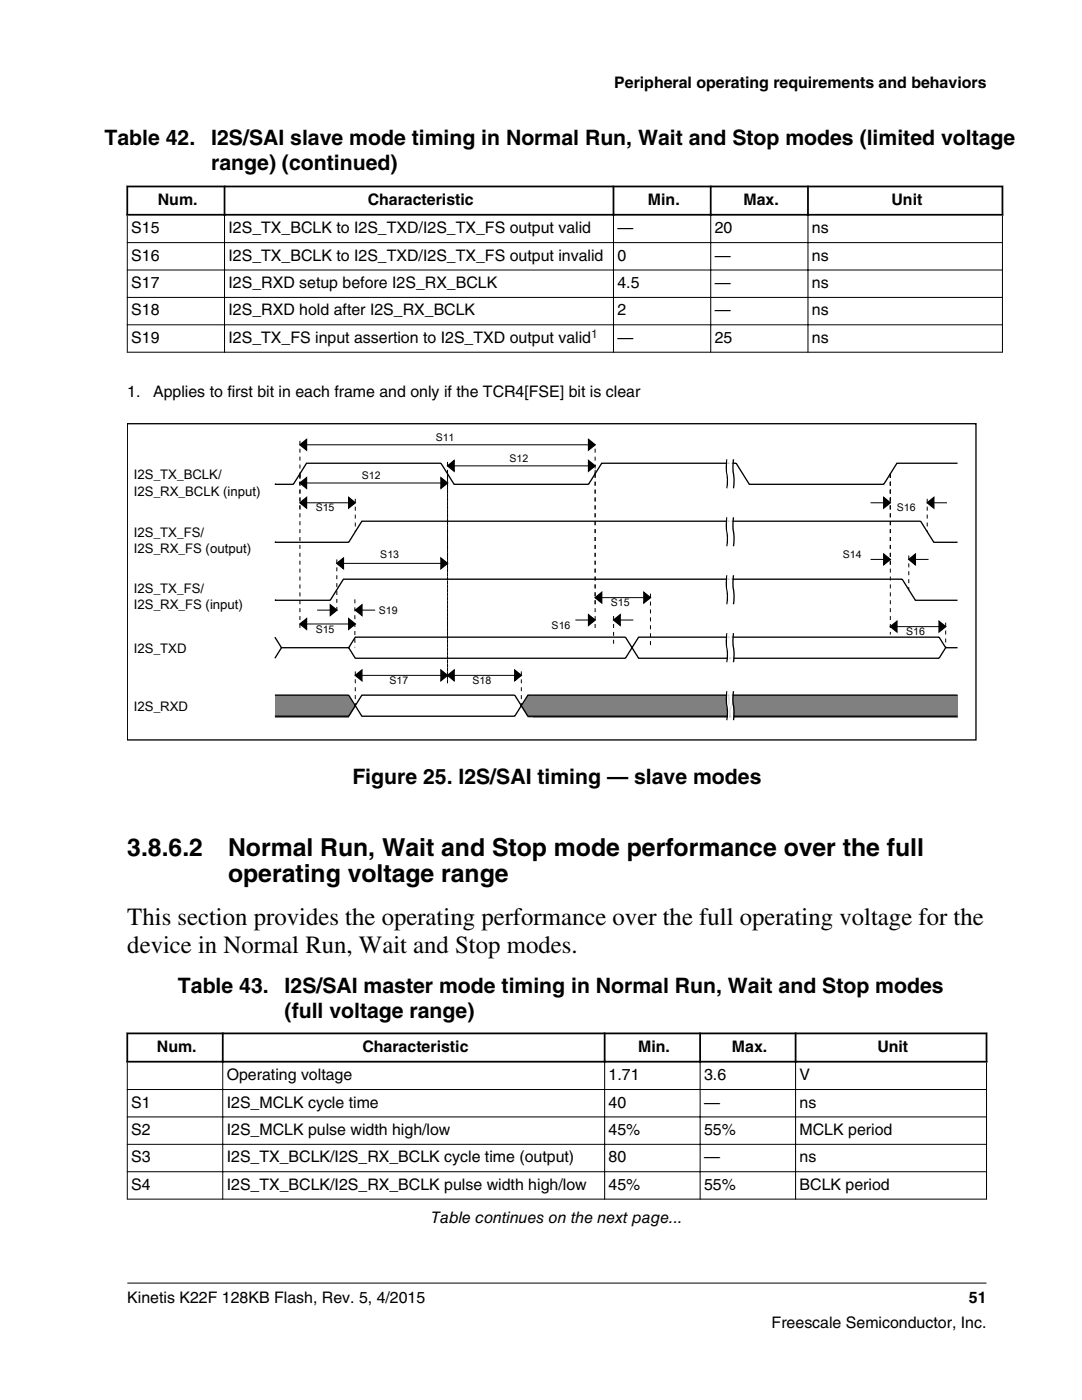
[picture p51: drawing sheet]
<svg xmlns="http://www.w3.org/2000/svg" width="216mm" height="279mm" viewBox="0 0 216 279" stroke-linecap="round" stroke-linejoin="round" font-family="sans-serif">
<defs><g id="words">
<g font-size="4.9">
<text x="25.4" y="170.8">3.8.6.2</text>
<text x="45.5" y="170.8">Normal Run, Wait and Stop mode performance over the full</text>
<text x="45.5" y="176.1">operating voltage range</text>
<text x="25.4" y="184.6">This section provides the operating performance over the full operating voltage for the</text>
<text x="25.4" y="190.2">device in Normal Run, Wait and Stop modes.</text>
</g>
<g font-size="4.2">
<text x="20.9" y="29">Table 42.</text>
<text x="42.2" y="29">I2S/SAI slave mode timing in Normal Run, Wait and Stop modes (limited voltage</text>
<text x="42.2" y="34">range) (continued)</text>
<text x="70.3" y="156.4">Figure 25. I2S/SAI timing — slave modes</text>
<text x="35.5" y="198.2">Table 43.</text>
<text x="56.8" y="198.2">I2S/SAI master mode timing in Normal Run, Wait and Stop modes</text>
<text x="56.8" y="203.2">(full voltage range)</text>
</g>
<g font-size="3.2">
<text x="122.6" y="17.5">Peripheral operating requirements and behaviors</text>
<text x="31.5" y="40.9">Num.</text>
<text x="73.4" y="40.9">Characteristic</text>
<text x="129.3" y="40.9">Min.</text>
<text x="148.3" y="40.9">Max.</text>
<text x="177.9" y="40.9">Unit</text>
<text x="26.2" y="46.6">S15</text>
<text x="45.6" y="46.6">I2S_TX_BCLK to I2S_TXD/I2S_TX_FS output valid</text>
<text x="123.2" y="46.6">—</text>
<text x="142.6" y="46.6">20</text>
<text x="162" y="46.6">ns</text>
<text x="26.2" y="52">S16</text>
<text x="45.6" y="52">I2S_TX_BCLK to I2S_TXD/I2S_TX_FS output invalid</text>
<text x="123.2" y="52">0</text>
<text x="142.6" y="52">—</text>
<text x="162" y="52">ns</text>
<text x="26.2" y="57.5">S17</text>
<text x="45.6" y="57.5">I2S_RXD setup before I2S_RX_BCLK</text>
<text x="123.2" y="57.5">4.5</text>
<text x="142.6" y="57.5">—</text>
<text x="162" y="57.5">ns</text>
<text x="26.2" y="63">S18</text>
<text x="45.6" y="63">I2S_RXD hold after I2S_RX_BCLK</text>
<text x="123.2" y="63">2</text>
<text x="142.6" y="63">—</text>
<text x="162" y="63">ns</text>
<text x="26.2" y="68.4">S19</text>
<text x="45.6" y="68.4">I2S_TX_FS input assertion to I2S_TXD output valid</text>
<text x="123.2" y="68.4">—</text>
<text x="142.6" y="68.4">25</text>
<text x="162" y="68.4">ns</text>
<text x="25.4" y="79.2">1.</text>
<text x="30.5" y="79.2">Applies to first bit in each frame and only if the TCR4[FSE] bit is clear</text>
<text x="31.3" y="209.9">Num.</text>
<text x="72.3" y="209.9">Characteristic</text>
<text x="127.4" y="209.9">Min.</text>
<text x="146" y="209.9">Max.</text>
<text x="175.1" y="209.9">Unit</text>
<text x="45.2" y="215.6">Operating voltage</text>
<text x="121.4" y="215.6">1.71</text>
<text x="140.5" y="215.6">3.6</text>
<text x="159.5" y="215.6">V</text>
<text x="26.2" y="221">S1</text>
<text x="45.2" y="221">I2S_MCLK cycle time</text>
<text x="121.4" y="221">40</text>
<text x="140.5" y="221">—</text>
<text x="159.5" y="221">ns</text>
<text x="26.2" y="226.5">S2</text>
<text x="45.2" y="226.5">I2S_MCLK pulse width high/low</text>
<text x="121.4" y="226.5">45%</text>
<text x="140.5" y="226.5">55%</text>
<text x="159.5" y="226.5">MCLK period</text>
<text x="26.2" y="232">S3</text>
<text x="45.2" y="232">I2S_TX_BCLK/I2S_RX_BCLK cycle time (output)</text>
<text x="121.4" y="232">80</text>
<text x="140.5" y="232">—</text>
<text x="159.5" y="232">ns</text>
<text x="26.2" y="237.4">S4</text>
<text x="45.2" y="237.4">I2S_TX_BCLK/I2S_RX_BCLK pulse width high/low</text>
<text x="121.4" y="237.4">45%</text>
<text x="140.5" y="237.4">55%</text>
<text x="159.5" y="237.4">BCLK period</text>
<text x="86.1" y="244">Table continues on the next page...</text>
<text x="25.4" y="260">Kinetis K22F 128KB Flash, Rev. 5, 4/2015</text>
<text x="193.3" y="260">51</text>
<text x="154" y="265">Freescale Semiconductor, Inc.</text>
</g>
<g font-size="2.6">
<text x="26.7" y="95.6">I2S_TX_BCLK/</text>
<text x="26.7" y="98.9">I2S_RX_BCLK (input)</text>
<text x="26.7" y="107.2">I2S_TX_FS/</text>
<text x="26.7" y="110.5">I2S_RX_FS (output)</text>
<text x="26.7" y="118.3">I2S_TX_FS/</text>
<text x="26.7" y="121.6">I2S_RX_FS (input)</text>
<text x="26.7" y="130.3">I2S_TXD</text>
<text x="26.7" y="141.9">I2S_RXD</text>
</g>
<text font-size="2.4" fill="#00f" x="118" y="67.4">1</text>
<g font-size="2.1">
<text x="86.9" y="88">S11</text>
<text x="72.2" y="95.6">S12</text>
<text x="101.7" y="92.2">S12</text>
<text x="63" y="101.9">S15</text>
<text x="179" y="101.9">S16</text>
<text x="75.9" y="111.4">S13</text>
<text x="168.2" y="111.4">S14</text>
<text x="75.6" y="122.5">S19</text>
<text x="110.1" y="125.6">S16</text>
<text x="121.9" y="120.8">S15</text>
<text x="63" y="126.3">S15</text>
<text x="180.8" y="126.6">S16</text>
<text x="77.7" y="136.5">S17</text>
<text x="94.3" y="136.5">S18</text>
</g>
</g></defs>
<path d="M25.2 37.2h175M25.4 37v6M44.8 37v6M122.4 37v6M141.8 37v6M161.2 37v6M200 37v6M25.2 42.9h175" fill="none" stroke="#000" stroke-width=".35"/>
<path d="M25.3 48.4h174.8M25.3 53.9h174.8M25.3 59.4h174.8M25.4 43v27.4M44.8 42.7v27.7M122.4 42.7v27.7M141.8 42.7v27.7M161.2 42.7v27.7M200 43v27.4M25.3 64.8h174.8M25.3 70.3h174.8" fill="none" stroke="#000" stroke-width=".2"/>
<path d="M25.4 84.6h169.3v63.1h-169.3z" fill="none" stroke="#000" stroke-width=".26"/>
<g fill="#808080">
<path d="M54.9 138.7h3.6v4.5h-3.6z"/>
<path d="M58.5 138.7h3.7v4.5h-3.7z"/>
<path d="M62.2 138.7h3.7v4.5h-3.7z"/>
<path d="M65.9 138.7h3.7v4.5h-3.7z"/>
<path d="M69.6 138.7l1.3 2.4-1.3 2.1z"/>
<path d="M105.3 138.7h1.1v4.5h-1.1l-1.3-2.1z"/>
<path d="M106.4 138.7h3.7v4.5h-3.7z"/>
<path d="M110.1 138.7h3.7v4.5h-3.7z"/>
<path d="M113.8 138.7h3.6v4.5h-3.6z"/>
<path d="M117.4 138.7h3.7v4.5h-3.7z"/>
<path d="M121.1 138.7h3.7v4.5h-3.7z"/>
<path d="M124.8 138.7h3.7v4.5h-3.7z"/>
<path d="M128.5 138.7h3.7v4.5h-3.7z"/>
<path d="M132.2 138.7h3.6v4.5h-3.6z"/>
<path d="M135.8 138.7h3.7v4.5h-3.7z"/>
<path d="M139.5 138.7h3.7v4.5h-3.7z"/>
<path d="M143.2 138.7h3.7v4.5h-3.7z"/>
<path d="M146.9 138.7h3.7v4.5h-3.7z"/>
<path d="M150.6 138.7h3.7v4.5h-3.7z"/>
<path d="M154.3 138.7h3.6v4.5h-3.6z"/>
<path d="M157.9 138.7h3.7v4.5h-3.7z"/>
<path d="M161.6 138.7h3.7v4.5h-3.7z"/>
<path d="M165.3 138.7h3.7v4.5h-3.7z"/>
<path d="M169 138.7h3.7v4.5h-3.7z"/>
<path d="M172.7 138.7h3.6v4.5h-3.6z"/>
<path d="M176.3 138.7h3.7v4.5h-3.7z"/>
<path d="M180 138.7h3.7v4.5h-3.7z"/>
<path d="M183.7 138.7h3.7v4.5h-3.7z"/>
<path d="M187.4 138.7h3.7v4.5h-3.7z"/>
</g>
<g fill="none" stroke="#000" stroke-width=".26">
<path d="M54.9 96.7h.1M59.8 88.8l1.4-1.1v2.1zM59.8 96.4l1.4-1.1v2.1zM69.6 99.3l1.3 1-1.3 1.1zM88 95.3l1.3 1.1-1.3 1zM89.3 93l1.3-1.1v2.1zM117.4 87.7l1.4 1.1-1.4 1zM117.4 91.9l1.4 1.1-1.4 1zM145 91.7v.1a10.1 10.1 0 0 0 .1 3.5l-.1 2.1M146.4 91.7l-.1 .1a10.1 10.1 0 0 0 .2 3.5l-.1 2.1M176.3 99.3l1.4 1-1.4 1.1zM191.1 92.4h-12.1l-2.7 4.3h-26.8l-2.6-4.3h-26.8l-2.7 4.3h-26.8l-2.6-4.3h-26.8l-2.7 4.3h-3.6"/>
<path d="M54.9 108.2h.1M54.9 108.2h14.7l2.6-4.2h111.5l2.6 4.2h4.8M54.9 119.8h.1M54.9 119.8h11l2.6-4.2h111.5l2.7 4.2h8.4M59.8 100.3l1.4-1v2.1zM67.2 112.4l1.3-1v2.1zM88 111.4l1.3 1-1.3 1.1zM118.8 119.3l1.3-1.1v2.1zM128.5 118.2l1.3 1.1-1.3 1zM145 103.2v.2a10.1 10.1 0 0 0 .1 3.5l-.1 2.1M145 114.8v.1a10.1 10.1 0 0 0 .1 3.5l-.1 2.2M146.4 103.2l-.1 .2a10.1 10.1 0 0 0 .2 3.5l-.1 2.1"/>
<path d="M146.4 114.8l-.1 .1a10.1 10.1 0 0 0 .2 3.5l-.1 2.2M176.3 110.6l1.4 1-1.4 1.1zM181.3 111.6l1.4-1v2.1zM185 100.3l1.3-1v2.1zM54.9 138.7h14.7l2.6 4.2h30.5l2.6-4.2h85.8M54.9 127.2l1.3 2.1M59.8 124.5l1.4-1v2.1zM65.9 120.7l1.3 1.1-1.3 1zM69.6 123.5l1.3 1-1.3 1.1zM69.6 129.3h-13.4l-1.3 2.1M69.6 129.3l1.3 2.1h53.9l2.6-4.2h60l1.3 2.1M69.6 129.3l1.3-2.1h53.9l2.6 4.2h60l1.3-2.1h2.4"/>
<path d="M70.9 134.8l1.3-1.1v2.1zM70.9 121.8l1.3-1.1v2.1zM88 133.7l1.3 1.1-1.3 1zM89.3 134.8l1.3-1.1v2.1zM102.7 133.7l1.3 1.1-1.3 1zM117.4 122.7l1.4 1-1.4 1.1zM122.4 123.7l1.3-1v2.1zM145 126.4v.1a10.1 10.1 0 0 0 .1 3.5l-.1 2.2M145 137.9v.2a10.1 10.1 0 0 0 .1 3.5l-.1 2.1M146.4 126.4l-.1 .1a10.1 10.1 0 0 0 .2 3.5l-.1 2.2M146.4 137.9l-.1 .2a10.1 10.1 0 0 0 .2 3.5l-.1 2.1M177.7 125.1l1.3-1.1v2.1z"/>
<path d="M187.4 124l1.3 1.1-1.3 1zM54.9 142.9h14.7l2.6-4.2h30.5l2.6 4.2h85.8"/>
</g>
<g fill="#000">
<path d="M59.8 88.8l1.4-1.1v2.1zM59.8 96.4l1.4-1.1v2.1zM88 95.3l1.3 1.1-1.3 1zM89.3 93l1.3-1.1v2.1zM117.4 87.7l1.4 1.1-1.4 1zM117.4 91.9l1.4 1.1-1.4 1zM59.8 100.3l1.4-1v2.1zM67.2 112.4l1.3-1v2.1zM69.6 99.3l1.3 1-1.3 1.1zM88 111.4l1.3 1-1.3 1.1zM118.8 119.3l1.3-1.1v2.1zM128.5 118.2l1.3 1.1-1.3 1z"/>
<path d="M176.3 99.3l1.4 1-1.4 1.1zM176.3 110.6l1.4 1-1.4 1.1zM181.3 111.6l1.4-1v2.1zM185 100.3l1.3-1v2.1zM59.8 124.5l1.4-1v2.1zM65.9 120.7l1.3 1.1-1.3 1zM69.6 123.5l1.3 1-1.3 1.1zM70.9 134.8l1.3-1.1v2.1zM70.9 121.8l1.3-1.1v2.1zM88 133.7l1.3 1.1-1.3 1zM89.3 134.8l1.3-1.1v2.1zM102.7 133.7l1.3 1.1-1.3 1z"/>
<path d="M117.4 122.7l1.4 1-1.4 1.1zM122.4 123.7l1.3-1v2.1zM177.7 125.1l1.3-1.1v2.1zM187.4 124l1.3 1.1-1.3 1z"/>
</g>
<g fill="none" stroke="#000" stroke-width=".2" stroke-dasharray=".8 .8" stroke-linecap="butt">
<path d="M59.8 94.6v7.3M59.8 94.6v31.5M59.8 88v6.6M59.8 95.6v-1M70.9 99.5v6.6M89.3 94.6v19.4M89.3 94.6v41.8M89.3 97.2v-2.6M89.3 92.2v2.4M118.8 94.6v26.2M118.8 94.6v30.7M118.8 89.6v5"/>
<path d="M118.8 93.8v.8M177.7 94.6v7.3M177.7 94.6v18.6M177.7 94.6v32M185 99.5v6.6M67.2 111.6v10.9M70.8 119.6v9.6M129.8 118.5v10.8M181.3 110.9v6.8M70.9 134v6.8M89.3 135.6v-41M104 134v6.8"/>
<path d="M122.4 123v6.3M188.7 124.3v5"/>
</g>
<g fill="none" stroke="#000" stroke-width=".2">
<path d="M59.8 88.8h59M59.8 96.4h29.5M89.3 93h29.5M59.8 100.3h11.1M67.2 112.4h22.1M118.8 119.3h11M173.7 100.3h4M173.7 111.6h4M181.3 111.6h4M185 100.3h4M59.8 124.5h11.1M63.3 121.8h3.9"/>
<path d="M70.9 134.8h33.1M70.9 121.8h4M114.8 123.7h4M122.4 123.7h4M177.7 125.1h11"/>
</g>
<g fill="none" stroke="#fff" stroke-width=".26">
<path d="M145.3 91.7v.1a10.1 10.1 0 0 0 .1 3.5l-.1 2.1M145.6 91.7v.1a10.1 10.1 0 0 0 .1 3.5l-.1 2.1M145.8 91.7v.1a10.1 10.1 0 0 0 .1 3.5l-.1 2.1M146.1 91.7v.1a10.1 10.1 0 0 0 .1 3.5l-.1 2.1M145.3 103.2v.2a10.1 10.1 0 0 0 .1 3.5l-.1 2.1M145.3 114.8v.1a10.1 10.1 0 0 0 .1 3.5l-.1 2.2M145.6 103.2v.2a10.1 10.1 0 0 0 .1 3.5l-.1 2.1M145.6 114.8v.1a10.1 10.1 0 0 0 .1 3.5l-.1 2.2M145.8 103.2v.2a10.1 10.1 0 0 0 .1 3.5l-.1 2.1M145.8 114.8v.1a10.1 10.1 0 0 0 .1 3.5l-.1 2.2M146.1 103.2v.2a10.1 10.1 0 0 0 .1 3.5l-.1 2.1M146.1 114.8v.1a10.1 10.1 0 0 0 .1 3.5l-.1 2.2"/>
<path d="M145.3 126.4v.1a10.1 10.1 0 0 0 .1 3.5l-.1 2.2M145.3 137.9v.2a10.1 10.1 0 0 0 .1 3.5l-.1 2.1M145.6 126.4v.1a10.1 10.1 0 0 0 .1 3.5l-.1 2.2M145.6 137.9v.2a10.1 10.1 0 0 0 .1 3.5l-.1 2.1M145.8 126.4v.1a10.1 10.1 0 0 0 .1 3.5l-.1 2.2M145.8 137.9v.2a10.1 10.1 0 0 0 .1 3.5l-.1 2.1M146.1 126.4v.1a10.1 10.1 0 0 0 .1 3.5l-.1 2.2M146.1 137.9v.2a10.1 10.1 0 0 0 .1 3.5l-.1 2.1"/>
</g>
<g fill="#fff">
<path d="M25.4 194.6h171.4v50.4h-171.4z" fill-rule="evenodd"/>
<path d="M25.6 206.4h18.7v5.3h-18.7z" fill-rule="evenodd"/>
<path d="M44.6 206.4h75.9v5.3h-75.9z" fill-rule="evenodd"/>
<path d="M120.8 206.4h18.7v5.3h-18.7z" fill-rule="evenodd"/>
<path d="M139.9 206.4h18.7v5.3h-18.7z" fill-rule="evenodd"/>
<path d="M158.9 206.4h37.8v5.3h-37.8z" fill-rule="evenodd"/>
<path d="M25.5 212.1h18.9v5.3h-18.9z" fill-rule="evenodd"/>
<path d="M44.5 212.1h76.1v5.3h-76.1z" fill-rule="evenodd"/>
<path d="M120.7 212.1h18.9v5.3h-18.9z" fill-rule="evenodd"/>
<path d="M139.8 212.1h18.9v5.3h-18.9z" fill-rule="evenodd"/>
<path d="M158.8 212.1h38v5.3h-38z" fill-rule="evenodd"/>
<path d="M25.5 217.5h18.9v5.3h-18.9z" fill-rule="evenodd"/>
<path d="M44.5 217.5h76.1v5.3h-76.1z" fill-rule="evenodd"/>
<path d="M120.7 217.5h18.9v5.3h-18.9z" fill-rule="evenodd"/>
<path d="M139.8 217.5h18.9v5.3h-18.9z" fill-rule="evenodd"/>
<path d="M158.8 217.5h38v5.3h-38z" fill-rule="evenodd"/>
<path d="M25.5 223h18.9v5.3h-18.9z" fill-rule="evenodd"/>
<path d="M44.5 223h76.1v5.3h-76.1z" fill-rule="evenodd"/>
<path d="M120.7 223h18.9v5.3h-18.9z" fill-rule="evenodd"/>
<path d="M139.8 223h18.9v5.3h-18.9z" fill-rule="evenodd"/>
<path d="M158.8 223h38v5.3h-38z" fill-rule="evenodd"/>
<path d="M25.5 228.5h18.9v5.3h-18.9z" fill-rule="evenodd"/>
<path d="M44.5 228.5h76.1v5.3h-76.1z" fill-rule="evenodd"/>
<path d="M120.7 228.5h18.9v5.3h-18.9z" fill-rule="evenodd"/>
<path d="M139.8 228.5h18.9v5.3h-18.9z" fill-rule="evenodd"/>
<path d="M158.8 228.5h38v5.3h-38z" fill-rule="evenodd"/>
<path d="M25.5 233.9h18.9v5.3h-18.9z" fill-rule="evenodd"/>
<path d="M44.5 233.9h76.1v5.3h-76.1z" fill-rule="evenodd"/>
<path d="M120.7 233.9h18.9v5.3h-18.9z" fill-rule="evenodd"/>
<path d="M139.8 233.9h18.9v5.3h-18.9z" fill-rule="evenodd"/>
<path d="M158.8 233.9h38v5.3h-38z" fill-rule="evenodd"/>
</g>
<path d="M25.2 206.2h171.8M25.2 211.9h171.8M25.4 206.1v6M44.4 206.1v6M120.6 206.1v6M139.7 206.1v6M158.8 206.1v6M196.8 206.1v6" fill="none" stroke="#000" stroke-width=".35"/>
<path d="M25.3 217.4h171.6M25.4 212v27.4M44.4 211.7v27.7M120.6 211.7v27.7M139.7 211.7v27.7M158.8 211.7v27.7M196.8 212v27.4M25.3 222.9h171.6M25.3 228.4h171.6M25.3 233.8h171.6M25.3 239.3h171.6M25.4 256.1h171.4" fill="none" stroke="#000" stroke-width=".2"/>
<use href="#words"/>
</svg>
